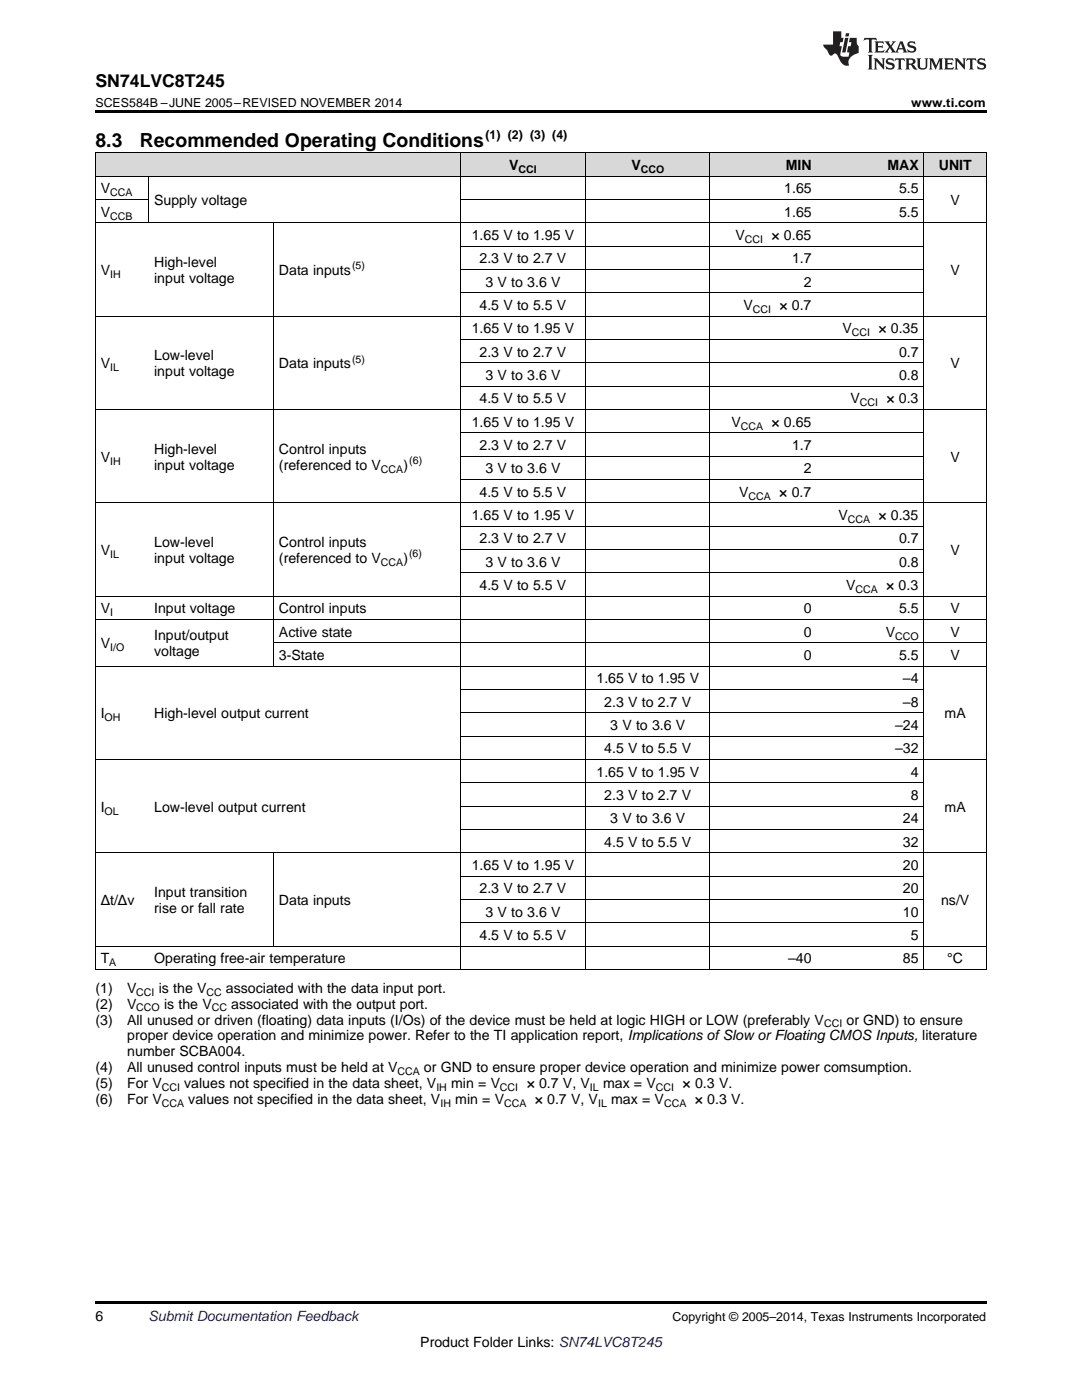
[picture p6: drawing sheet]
<svg xmlns="http://www.w3.org/2000/svg" width="216mm" height="279mm" viewBox="0 0 216 279" stroke-linecap="round" stroke-linejoin="round" font-family="sans-serif">
<defs><g id="words">
<g font-size="3.9">
<text x="19" y="29.3">8.3</text>
<text x="27.9" y="29.3">Recommended Operating Conditions</text>
</g>
<text font-size="3.5" x="19" y="17.3">SN74LVC8T245</text>
<g font-size="2.8">
<text x="101.6" y="33.9">V</text>
<text x="126" y="33.9">V</text>
<text x="156.8" y="33.9">MIN</text>
<text x="177.1" y="33.9">MAX</text>
<text x="187.3" y="33.9">UNIT</text>
<text x="20.1" y="38.6">V</text>
<text x="30.8" y="40.9">Supply voltage</text>
<text x="156.5" y="38.6">1.65</text>
<text x="179.4" y="38.6">5.5</text>
<text x="189.7" y="40.9">V</text>
<text x="20.1" y="43.3">V</text>
<text x="94.1" y="47.9">1.65 V to 1.95 V</text>
<text x="146.8" y="47.9">V</text>
<text x="154" y="47.9">× 0.65</text>
<text x="156.5" y="43.3">1.65</text>
<text x="179.4" y="43.3">5.5</text>
<text x="30.8" y="53.3">High-level</text>
<text x="95.7" y="52.6">2.3 V to 2.7 V</text>
<text x="158" y="52.6">1.7</text>
<text x="20.1" y="54.9">V</text>
<text x="30.8" y="56.5">input voltage</text>
<text x="55.7" y="54.9">Data inputs</text>
<text x="96.9" y="57.2">3 V to 3.6 V</text>
<text x="160.4" y="57.2">2</text>
<text x="189.7" y="54.9">V</text>
<text x="95.7" y="61.9">4.5 V to 5.5 V</text>
<text x="148.3" y="61.9">V</text>
<text x="155.5" y="61.9">× 0.7</text>
<text x="30.8" y="71.9">Low-level</text>
<text x="94.1" y="66.5">1.65 V to 1.95 V</text>
<text x="95.7" y="71.2">2.3 V to 2.7 V</text>
<text x="168.1" y="66.5">V</text>
<text x="175.3" y="66.5">× 0.35</text>
<text x="179.4" y="71.2">0.7</text>
<text x="20.1" y="73.5">V</text>
<text x="30.8" y="75.1">input voltage</text>
<text x="55.7" y="73.5">Data inputs</text>
<text x="96.9" y="75.8">3 V to 3.6 V</text>
<text x="179.4" y="75.8">0.8</text>
<text x="189.7" y="73.5">V</text>
<text x="95.7" y="80.5">4.5 V to 5.5 V</text>
<text x="169.7" y="80.5">V</text>
<text x="176.9" y="80.5">× 0.3</text>
<text x="94.1" y="85.2">1.65 V to 1.95 V</text>
<text x="95.7" y="89.8">2.3 V to 2.7 V</text>
<text x="145.9" y="85.2">V</text>
<text x="154" y="85.2">× 0.65</text>
<text x="158" y="89.8">1.7</text>
<text x="20.1" y="92.1">V</text>
<text x="30.8" y="90.6">High-level</text>
<text x="30.8" y="93.7">input voltage</text>
<text x="55.7" y="90.6">Control inputs</text>
<text x="55.7" y="93.7">(referenced to V</text>
<text x="80.5" y="93.7">)</text>
<text x="96.9" y="94.5">3 V to 3.6 V</text>
<text x="160.4" y="94.5">2</text>
<text x="189.7" y="92.1">V</text>
<text x="95.7" y="99.1">4.5 V to 5.5 V</text>
<text x="147.5" y="99.1">V</text>
<text x="155.5" y="99.1">× 0.7</text>
<text x="94.1" y="103.8">1.65 V to 1.95 V</text>
<text x="167.3" y="103.8">V</text>
<text x="175.3" y="103.8">× 0.35</text>
<text x="20.1" y="110.8">V</text>
<text x="30.8" y="109.2">Low-level</text>
<text x="30.8" y="112.4">input voltage</text>
<text x="55.7" y="109.2">Control inputs</text>
<text x="55.7" y="112.4">(referenced to V</text>
<text x="80.5" y="112.4">)</text>
<text x="95.7" y="108.4">2.3 V to 2.7 V</text>
<text x="96.9" y="113.1">3 V to 3.6 V</text>
<text x="179.4" y="108.4">0.7</text>
<text x="179.4" y="113.1">0.8</text>
<text x="189.7" y="110.8">V</text>
<text x="95.7" y="117.8">4.5 V to 5.5 V</text>
<text x="168.8" y="117.8">V</text>
<text x="176.8" y="117.8">× 0.3</text>
<text x="20.1" y="122.4">V</text>
<text x="30.8" y="122.4">Input voltage</text>
<text x="55.7" y="122.4">Control inputs</text>
<text x="160.4" y="122.4">0</text>
<text x="179.4" y="122.4">5.5</text>
<text x="189.7" y="122.4">V</text>
<text x="20.1" y="129.4">V</text>
<text x="30.8" y="127.8">Input/output</text>
<text x="30.8" y="131">voltage</text>
<text x="55.7" y="127.1">Active state</text>
<text x="55.7" y="131.7">3-State</text>
<text x="160.4" y="127.1">0</text>
<text x="160.4" y="131.7">0</text>
<text x="176.7" y="127.1">V</text>
<text x="179.4" y="131.7">5.5</text>
<text x="189.7" y="127.1">V</text>
<text x="189.7" y="131.7">V</text>
<text x="119" y="136.4">1.65 V to 1.95 V</text>
<text x="180.2" y="136.4">–4</text>
<text x="20.1" y="143.4">I</text>
<text x="30.8" y="143.4">High-level output current</text>
<text x="120.6" y="141">2.3 V to 2.7 V</text>
<text x="180.2" y="141">–8</text>
<text x="188.5" y="143.4">mA</text>
<text x="121.8" y="145.7">3 V to 3.6 V</text>
<text x="178.6" y="145.7">–24</text>
<text x="119" y="155">1.65 V to 1.95 V</text>
<text x="120.6" y="150.4">4.5 V to 5.5 V</text>
<text x="178.6" y="150.4">–32</text>
<text x="181.8" y="155">4</text>
<text x="20.1" y="162">I</text>
<text x="30.8" y="162">Low-level output current</text>
<text x="120.6" y="159.7">2.3 V to 2.7 V</text>
<text x="181.8" y="159.7">8</text>
<text x="188.5" y="162">mA</text>
<text x="121.8" y="164.3">3 V to 3.6 V</text>
<text x="180.2" y="164.3">24</text>
<text x="94.1" y="173.6">1.65 V to 1.95 V</text>
<text x="120.6" y="169">4.5 V to 5.5 V</text>
<text x="180.2" y="169">32</text>
<text x="180.2" y="173.6">20</text>
<text x="30.8" y="179">Input transition</text>
<text x="95.7" y="178.3">2.3 V to 2.7 V</text>
<text x="180.2" y="178.3">20</text>
<text x="20.1" y="180.6">Δt/Δv</text>
<text x="30.8" y="182.2">rise or fall rate</text>
<text x="55.7" y="180.6">Data inputs</text>
<text x="96.9" y="183">3 V to 3.6 V</text>
<text x="180.2" y="183">10</text>
<text x="187.8" y="180.6">ns/V</text>
<text x="95.7" y="187.6">4.5 V to 5.5 V</text>
<text x="181.8" y="187.6">5</text>
<text x="20.1" y="192.3">T</text>
<text x="30.8" y="192.3">Operating free-air temperature</text>
<text x="157.3" y="192.3">–40</text>
<text x="180.2" y="192.3">85</text>
<text x="189" y="192.3">°C</text>
<text x="19" y="198.1">(1)</text>
<text x="19" y="201.3">(2)</text>
<text x="25.4" y="198.1">V</text>
<text x="25.4" y="201.3">V</text>
<text x="31.7" y="198.1">is the V</text>
<text x="32.7" y="201.3">is the V</text>
<text x="45.1" y="198.1">associated with the data input port.</text>
<text x="46.1" y="201.3">associated with the output port.</text>
<text x="19" y="204.5">(3)</text>
<text x="25.4" y="204.5">All unused or driven (floating) data inputs (I/Os) of the device must be held at logic HIGH or LOW (preferably V</text>
<text x="25.4" y="207.6">proper device operation and minimize power. Refer to the TI application report, Implications ofSlow or Floating CMOS Inputs, literature</text>
<text x="168.9" y="204.5">or GND) to ensure</text>
<text x="19" y="214">(4)</text>
<text x="25.4" y="214">All unused control inputs must be held at V</text>
<text x="25.4" y="210.8">number SCBA004.</text>
<text x="84.6" y="214">or GND to ensure proper device operation and minimize power comsumption.</text>
<text x="19" y="217.2">(5)</text>
<text x="19" y="220.3">(6)</text>
<text x="25.4" y="217.2">For V</text>
<text x="25.4" y="220.3">For V</text>
<text x="36.8" y="217.2">values not specified in the data sheet, V</text>
<text x="37.6" y="220.3">values not specified in the data sheet, V</text>
<text x="90" y="217.2">min = V</text>
<text x="90.8" y="220.3">min = V</text>
<text x="105.1" y="217.2">× 0.7 V, V</text>
<text x="106.7" y="220.3">× 0.7 V, V</text>
<text x="120.3" y="217.2">max = V</text>
<text x="122" y="220.3">max = V</text>
<text x="136.2" y="217.2">× 0.3 V.</text>
<text x="138.6" y="220.3">× 0.3 V.</text>
<text x="19" y="263.6">6</text>
<text x="83.9" y="268.9">Product Folder Links: SN74LVC8T245</text>
</g>
<text font-size="2.8" fill="#0000c8" x="29.6" y="263.6">Submit Documentation Feedback</text>
<g font-size="2.5">
<text x="19" y="21.4">SCES584B –JUNE 2005–REVISED NOVEMBER 2014</text>
<text x="181.8" y="21.4">www.ti.com</text>
<text x="96.9" y="27.7">(1) (2) (3) (4)</text>
<text x="134.2" y="263.6">Copyright © 2005–2014, Texas Instruments Incorporated</text>
</g>
<g font-size="2.1">
<text x="103.5" y="34.5">CCI</text>
<text x="127.8" y="34.5">CCO</text>
<text x="22" y="39.2">CCA</text>
<text x="22" y="43.8">CCB</text>
<text x="70.2" y="53.8">(5)</text>
<text x="148.6" y="48.5">CCI</text>
<text x="22" y="55.5">IH</text>
<text x="150.2" y="62.4">CCI</text>
<text x="170" y="67.1">CCI</text>
<text x="22" y="74.1">IL</text>
<text x="70.2" y="72.4">(5)</text>
<text x="171.6" y="81.1">CCI</text>
<text x="147.8" y="85.7">CCA</text>
<text x="22" y="92.7">IH</text>
<text x="76" y="94.3">CCA</text>
<text x="81.7" y="92.6">(6)</text>
<text x="149.4" y="99.7">CCA</text>
<text x="169.2" y="104.4">CCA</text>
<text x="22" y="111.3">IL</text>
<text x="76" y="112.9">CCA</text>
<text x="81.6" y="111.2">(6)</text>
<text x="170.7" y="118.3">CCA</text>
<text x="22" y="123">I</text>
<text x="22" y="130">I/O</text>
<text x="178.6" y="127.6">CCO</text>
<text x="20.9" y="143.9">OH</text>
<text x="20.9" y="162.6">OL</text>
<text x="21.8" y="192.8">A</text>
<text x="27.2" y="198.7">CCI</text>
<text x="27.2" y="201.9">CCO</text>
<text x="41.2" y="198.7">CC</text>
<text x="42.3" y="201.9">CC</text>
<text x="164.4" y="205">CCI</text>
<text x="79.3" y="214.6">CCA</text>
<text x="32.3" y="217.7">CCI</text>
<text x="32.3" y="220.9">CCA</text>
<text x="87.1" y="217.7">IH</text>
<text x="87.9" y="220.9">IH</text>
<text x="99.8" y="217.7">CCI</text>
<text x="100.6" y="220.9">CCA</text>
<text x="117.7" y="217.7">IL</text>
<text x="119.3" y="220.9">IL</text>
<text x="130.9" y="217.7">CCI</text>
<text x="132.5" y="220.9">CCA</text>
</g>
</g></defs>
<g fill="#d8d8d8">
<path d="M19 30.6h10.7v4.6h-10.7z"/>
<path d="M29.7 30.6h24.9v4.6h-24.9z"/>
<path d="M54.6 30.6h37.3v4.6h-37.3z"/>
<path d="M91.9 30.6h24.9v4.6h-24.9z"/>
<path d="M116.8 30.6h24.9v4.6h-24.9z"/>
<path d="M141.7 30.6h21.4v4.6h-21.4z"/>
<path d="M163.1 30.6h21.3v4.6h-21.3z"/>
<path d="M184.4 30.6h12.4v4.6h-12.4z"/>
</g>
<path d="M19 22h177.8v.5h-177.8zM19 193.5h.2zM54.5 193.5h.1zM91.8 193.5h.1zM116.7 193.5h.1zM141.6 193.5h.1zM162.9 193.5h.2zM184.3 193.5h.1zM196.7 193.5h.1zM19 259.7h177.8v.5h-177.8z" fill="#000"/>
<g fill="none" stroke="#000" stroke-width=".2">
<path d="M19 39.8h10.7M19 35.2h177.8M19 30.5h177.8M19.1 30.5v163M29.7 35.2v9.3M91.9 30.5v163M91.9 39.8h92.5M116.8 30.5v163M141.7 30.5v163M184.3 30.5v163M196.8 30.5v163M19 44.5h177.8"/>
<path d="M54.6 44.5v88.5M91.9 58.4h92.5M91.9 53.8h92.5M91.9 49.1h92.5M19 63.1h177.8M91.9 77.1h92.5M91.9 72.4h92.5M91.9 67.8h92.5M19 81.7h177.8M91.9 95.7h92.5M91.9 91h92.5M91.9 86.4h92.5"/>
<path d="M19 119h177.8M19 100.3h177.8M91.9 114.3h92.5M91.9 109.7h92.5M91.9 105h92.5M19 132.9h177.8M19 123.6h177.8M54.6 128.3h142.2M91.9 137.6h92.5M19 151.6h177.8M91.9 156.2h92.5M91.9 146.9h92.5"/>
<path d="M91.9 142.3h92.5M19 170.2h177.8M54.6 170.2v18.7M91.9 179.5h92.5M91.9 174.9h92.5M91.9 165.5h92.5M91.9 160.9h92.5M19 193.5h177.8M19 188.8h177.8M91.9 184.2h92.5"/>
</g>
<g fill="#231f20">
<path d="M172.5 7.6l-.1 .5 .4-.2h.6v.1v2.1l-.2 .4h.9l-.2-.4v-2.1l.1-.1h.5l.5 .2-.2-.5zM174.5 8.3l.2 .3v1.5l-.2 .4h1.8l.2-.6a1.04 1.04 0 0 1-1.3 .2v-.7h.6l.3 .2v-.6l-.3 .2h-.6v-.6l.8-.1 .4 .3-.2-.5zM176.5 8.3l.9 1.1-.9 1.1h.8l-.2-.2 .4-.7 .5 .7-.2 .2h1.5l-.2-.2 .2-.4h.9l.1 .4-.2 .2h1l-.3-.3-.7-1.9h-.5l-.9 2-.8-1 .9-1h-.8l.1 .3-.4 .5-.3-.6 .1-.2zM179.7 8.6l.4 1h-.7zM181.3 8.4a.63 .63 0 0 0-.2 .7 .63 .63 0 0 0 .6 .4l.6 .2 .1 .2a.75 .75 0 0 1-.7 .4 .75 .75 0 0 1-.6-.5l.1 .7 .1-.1a1.11 1.11 0 0 0 1.5-.6 1.13 1.13 0 0 0-1.2-.8l-.1-.4a1.04 1.04 0 0 1 1.2 .2l-.2-.5-.2 .1-.4-.2zM173.2 10.9l.2 .4v2.2l-.2 .4h1l-.3-.4v-2.2l.3-.4zM174.3 11.6l.3 .4v1.5l-.3 .4h.8l-.2-.4v-1.3l1.5 1.7v-1.9l.2-.4h-.7l.2 .4v.9l-1.1-1.3zM177 11.8a.62 .62 0 0 0-.2 .7 .62 .62 0 0 0 .6 .4l.6 .1 .1 .3a.76 .76 0 0 1-.7 .3 .76 .76 0 0 1-.7-.4l.2 .7 .1-.1a1.11 1.11 0 0 0 1.5-.6 1.13 1.13 0 0 0-1.2-.8l-.1-.4a1.04 1.04 0 0 1 1.2 .2l-.2-.6-.2 .1-.5-.1zM178.7 11.6l-.2 .6a.61 .61 0 0 1 .8-.3v1.6l-.2 .4h.9l-.2-.4v-1.6a.63 .63 0 0 1 .7 .3l-.1-.6zM180.6 11.6l.3 .4v1.5l-.3 .4h1l-.2-.2-.1-.8 .6 .2a.76 .76 0 0 0 1.2 .7l-1-1a.58 .58 0 0 0 .6-.5 .58 .58 0 0 0-.5-.6zM181.4 11.9h.1a.45 .45 0 0 1 .5 .1 .45 .45 0 0 1 .1 .5l-.8 .2zM182.9 11.6l.2 .2a2.17 2.17 0 0 0 .3 1.9 .99 .99 0 0 0 1.6-.6v-1.1l.2-.4h-.7l.2 .2a1.92 1.92 0 0 1-.2 1.8 .6 .6 0 0 1-.9-.5v-1.1l.2-.4zM185.4 11.6l.2 .4v1.5l-.2 .4h.7l-.2-.4v-1.4l.8 1.8 .8-1.8v1.4l-.2 .4h.9l-.2-.4v-1.5l.2-.4h-.8l-.6 1.5-.6-1.5zM188.4 11.6l.2 .4v1.5l-.2 .4h1.8l.1-.6a1.04 1.04 0 0 1-1.2 .1v-.6h.5l.4 .2v-.6l-.4 .2h-.5v-.7h.8l.3 .3-.1-.6zM190.5 11.6l.2 .4v1.5l-.2 .4h.7l-.2-.4v-1.3l1.5 1.7v-1.9l.2-.4h-.7l.2 .4v.9l-1.1-1.3zM192.9 11.6l-.1 .6a.61 .61 0 0 1 .7-.3l.1 1.6-.3 .4h1l-.3-.4 .1-1.6a.63 .63 0 0 1 .7 .3l-.1-.6zM195.2 11.8a.62 .62 0 0 0-.2 .7 .62 .62 0 0 0 .6 .4l.6 .1 .1 .3a.76 .76 0 0 1-.7 .3 .76 .76 0 0 1-.6-.4l.1 .7 .1-.1a1.11 1.11 0 0 0 1.6-.6 1.13 1.13 0 0 0-1.3-.8l-.1-.4a1.04 1.04 0 0 1 1.2 .2l-.1-.6-.2 .1-.5-.1z"/>
<path d="M166.2 6.3v2.6h-1.9v.4l.8 .9a.91 .91 0 0 0 1 .8 .56 .56 0 0 1 .5-.3 .56 .56 0 0 1 .5 .3l.4 .8a1.53 1.53 0 0 0 1.9 1.2 1.54 1.54 0 0 1 1-2.1l.9-.3v-1.4a1.52 1.52 0 0 1-.4-1.6h-1.3l-.2 .8h.5l-.2 .8h-.5l-.1 1v.2l.4 .1-.2 .8a1.93 1.93 0 0 1-1.6-.3l.3-1.8h-.5l.2-.8h.4l.2-.8h-.4v-1.3zM168.6 7.6l-.6 2.9h.7l.6-2.9zM168.8 6.6l-.1 .7h.6l.2-.7z"/>
</g>
<use href="#words"/>
</svg>
